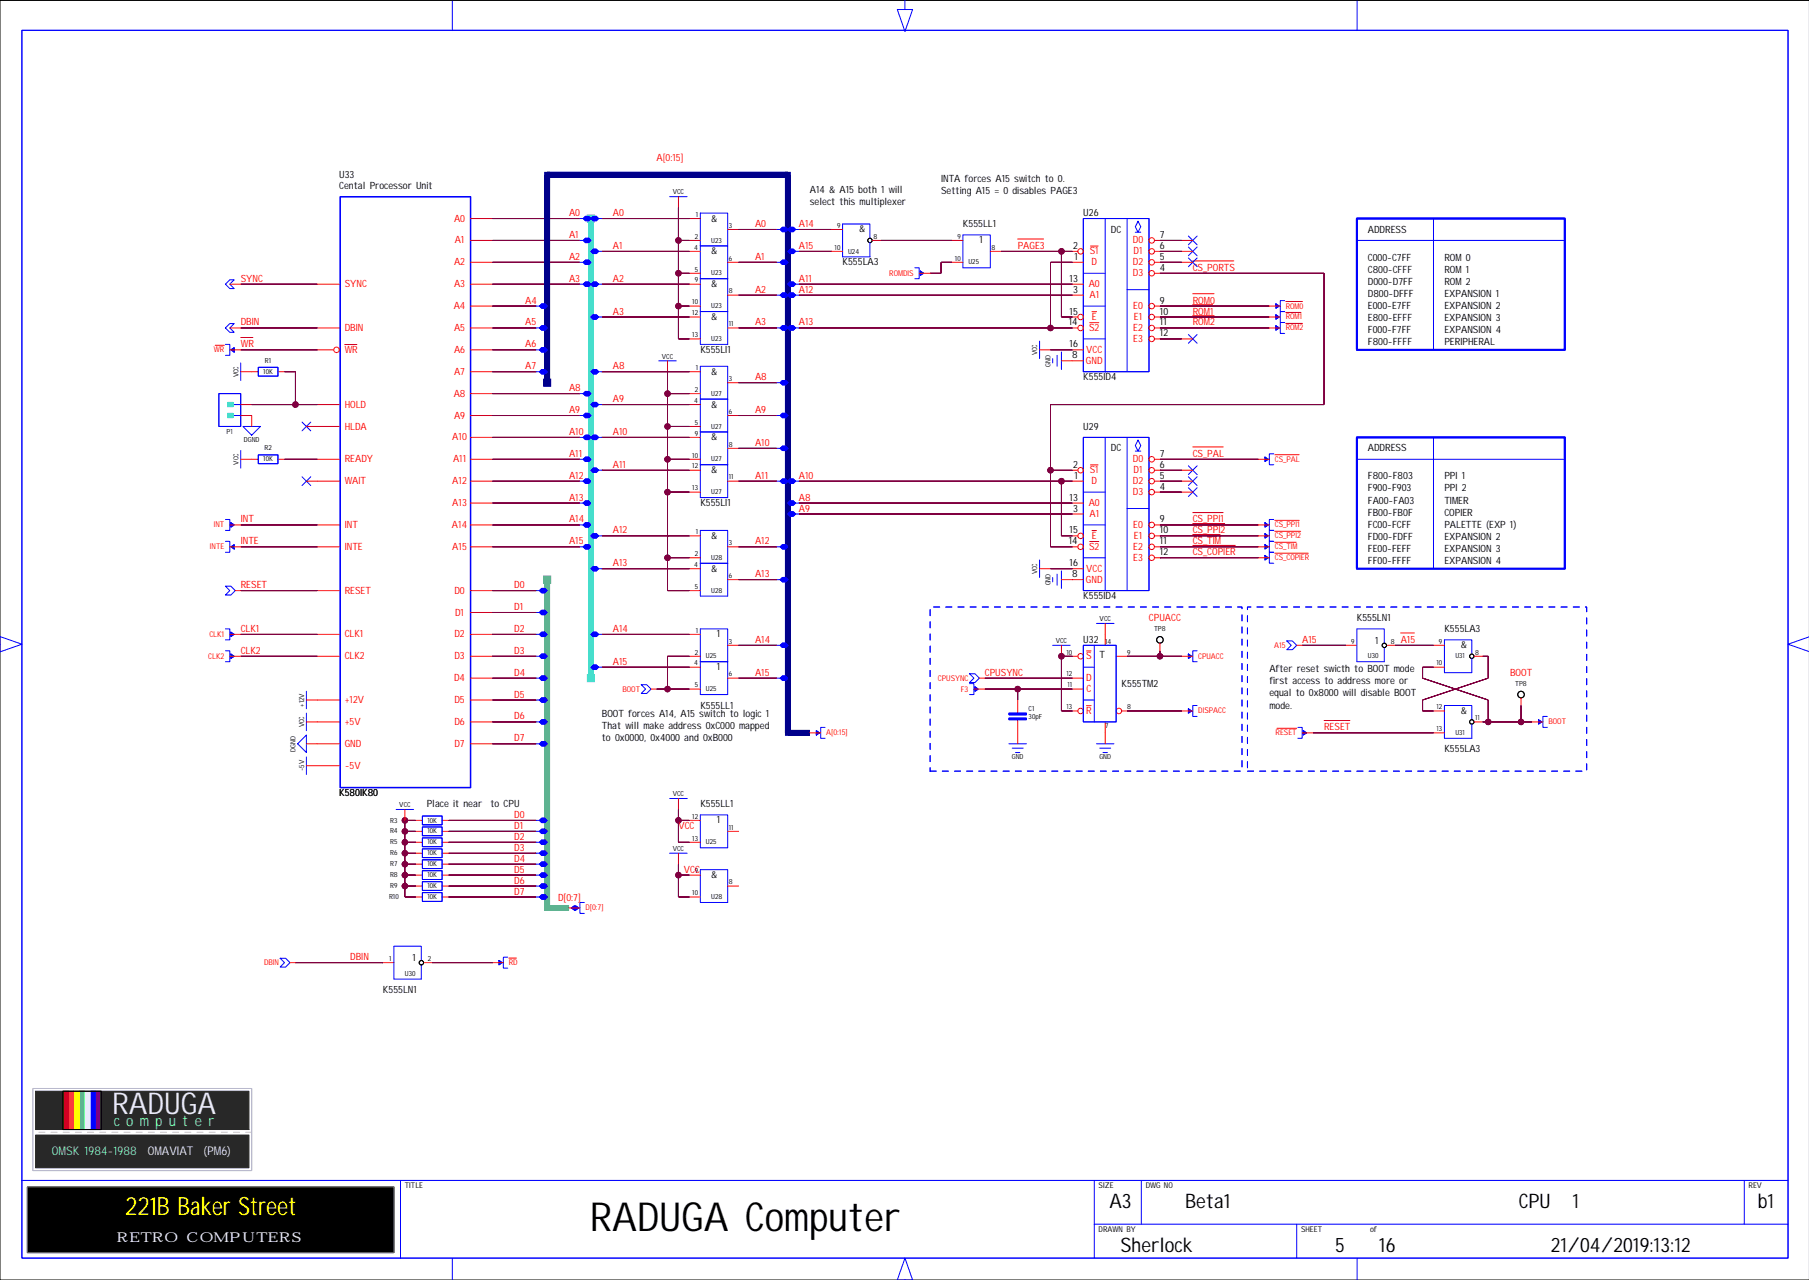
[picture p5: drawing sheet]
<svg xmlns="http://www.w3.org/2000/svg" width="420mm" height="297mm" viewBox="0 0 420 297" stroke-linecap="round" stroke-linejoin="round" font-family="sans-serif">
<defs><g id="words">
<text font-size="9.3" x="136.9" y="285.6">RADUGA Computer</text>
<text font-size="7" fill="#e6e6fa" x="26" y="258.5">RADUGA</text>
<text font-size="5.9" fill="#ffd700" x="29" y="282">221B Baker Street</text>
<g font-size="4.6">
<text x="257.5" y="280.4">A3</text>
<text x="275" y="280.4">Beta1</text>
<text x="352.4" y="280.4">CPU</text>
<text x="364.9" y="280.4">1</text>
<text x="407.9" y="280.4">b1</text>
<text x="260" y="290.6">Sherlock</text>
<text x="309.8" y="290.6">5</text>
<text x="320" y="290.6">16</text>
<text x="359.9" y="290.5">21/04/2019:13:12</text>
</g>
<text font-size="3.5" fill="#98fb98" x="26.4" y="261.3">c o m p u t e r</text>
<text font-size="3.2" fill="#e6e6fa" x="27.1" y="288.2">RETRO COMPUTERS</text>
<text font-size="2.8" fill="#98fb98" x="12" y="268">OMSK 1984-1988</text>
<g font-size="2.8" fill="#e6e6fa">
<text x="34.3" y="268">OMAVIAT</text>
<text x="47.2" y="268">(PM6)</text>
</g>
<g font-size="2.3">
<text x="78.7" y="41.3">U33</text>
<text x="78.7" y="43.8">Cental Processor Unit</text>
<text x="187.9" y="44.8">A14 &amp; A15 both 1 will</text>
<text x="187.9" y="47.6">select this multiplexer</text>
<text x="218.4" y="42.3">INTA forces A15 switch to 0.</text>
<text x="218.4" y="45.1">Setting A15 = 0 disables PAGE3</text>
<text x="165.1" y="51.4">&amp;</text>
<text x="199.3" y="54">&amp;</text>
<text x="223.5" y="52.7">K555LL1</text>
<text x="251.4" y="50.1">U26</text>
<text x="257.8" y="54">DC</text>
<text x="317.4" y="54">ADDRESS</text>
<text x="165.1" y="59">&amp;</text>
<text x="227.3" y="56.5">1</text>
<text x="249" y="57.8">2</text>
<text x="269.2" y="57.8">6</text>
<text x="269.2" y="55.2">7</text>
<text x="195.5" y="61.6">K555LA3</text>
<text x="248.2" y="65.4">13</text>
<text x="249.3" y="60.3">1</text>
<text x="269.2" y="62.8">4</text>
<text x="269.2" y="60.3">5</text>
<text x="317.4" y="60.5">C000-C7FF</text>
<text x="317.4" y="63.3">C800-CFFF</text>
<text x="335.2" y="60.5">ROM 0</text>
<text x="335.2" y="63.3">ROM 1</text>
<text x="165.1" y="66.6">&amp;</text>
<text x="249" y="67.9">3</text>
<text x="269.2" y="70.5">9</text>
<text x="317.4" y="66.1">D000-D7FF</text>
<text x="317.4" y="68.9">D800-DFFF</text>
<text x="317.4" y="71.7">E000-E7FF</text>
<text x="335.2" y="66.1">ROM 2</text>
<text x="335.2" y="68.9">EXPANSION 1</text>
<text x="335.2" y="71.7">EXPANSION 2</text>
<text x="165.1" y="74.3">&amp;</text>
<text x="248" y="75.5">14</text>
<text x="248.2" y="73">15</text>
<text x="269.2" y="75.5">11</text>
<text x="269.2" y="73">10</text>
<text x="317.4" y="74.5">E800-EFFF</text>
<text x="317.4" y="77.3">F000-F7FF</text>
<text x="335.2" y="74.5">EXPANSION 3</text>
<text x="335.2" y="77.3">EXPANSION 4</text>
<text x="162.5" y="81.9">K555LI1</text>
<text x="248.2" y="80.6">16</text>
<text x="248.8" y="83.2">8</text>
<text x="269.2" y="78.1">12</text>
<text x="317.4" y="80.1">F800-FFFF</text>
<text x="335.2" y="80.1">PERIPHERAL</text>
<text x="165.1" y="87">&amp;</text>
<text x="251.4" y="88.2">K555ID4</text>
<text x="165.1" y="94.6">&amp;</text>
<text x="251.4" y="99.7">U29</text>
<text x="165.1" y="102.2">&amp;</text>
<text x="257.8" y="104.7">DC</text>
<text x="269.2" y="106">7</text>
<text x="317.4" y="104.7">ADDRESS</text>
<text x="165.1" y="109.8">&amp;</text>
<text x="249" y="108.5">2</text>
<text x="249.3" y="111.1">1</text>
<text x="269.2" y="108.5">6</text>
<text x="269.2" y="113.6">4</text>
<text x="269.2" y="111.1">5</text>
<text x="317.4" y="111.2">F800-F803</text>
<text x="335.2" y="111.2">PPI 1</text>
<text x="162.5" y="117.4">K555LI1</text>
<text x="248.2" y="116.2">13</text>
<text x="249" y="118.7">3</text>
<text x="317.4" y="114">F900-F903</text>
<text x="317.4" y="116.8">FA00-FA03</text>
<text x="317.4" y="119.6">FB00-FB0F</text>
<text x="335.2" y="114">PPI 2</text>
<text x="335.2" y="116.8">TIMER</text>
<text x="335.2" y="119.6">COPIER</text>
<text x="165.1" y="125.1">&amp;</text>
<text x="248.2" y="123.8">15</text>
<text x="269.2" y="123.8">10</text>
<text x="269.2" y="121.2">9</text>
<text x="317.4" y="122.4">FC00-FCFF</text>
<text x="317.4" y="125.2">FD00-FDFF</text>
<text x="335.2" y="122.4">PALETTE (EXP 1)</text>
<text x="335.2" y="125.2">EXPANSION 2</text>
<text x="248" y="126.3">14</text>
<text x="248.2" y="131.4">16</text>
<text x="269.2" y="128.9">12</text>
<text x="269.2" y="126.3">11</text>
<text x="317.4" y="128">FE00-FEFF</text>
<text x="317.4" y="130.8">FF00-FFFF</text>
<text x="335.2" y="128">EXPANSION 3</text>
<text x="335.2" y="130.8">EXPANSION 4</text>
<text x="165.1" y="132.7">&amp;</text>
<text x="248.8" y="133.9">8</text>
<text x="251.4" y="139">K555ID4</text>
<text x="166.3" y="147.9">1</text>
<text x="251.4" y="149.2">U32</text>
<text x="314.9" y="144.1">K555LN1</text>
<text x="319.2" y="149.3">1</text>
<text x="335.2" y="146.6">K555LA3</text>
<text x="166.3" y="155.5">1</text>
<text x="255.2" y="152.6">T</text>
<text x="339" y="150.4">&amp;</text>
<text x="260.3" y="159.3">K555TM2</text>
<text x="294.6" y="156">After reset swicth to BOOT mode</text>
<text x="294.6" y="158.8">first access to address more or</text>
<text x="294.6" y="161.6">equal to 0x8000 will disable BOOT</text>
<text x="139.7" y="166.4">BOOT forces A14, A15 switch to logic 1</text>
<text x="162.5" y="164.4">K555LL1</text>
<text x="294.6" y="164.4">mode.</text>
<text x="339" y="165.7">&amp;</text>
<text x="139.7" y="169.2">That will make address 0xC000 mapped</text>
<text x="139.7" y="172">to 0x0000, 0x4000 and 0xB000</text>
<text x="335.2" y="174.6">K555LA3</text>
<text x="78.7" y="184.7">K580IK80</text>
<text x="99" y="187.3">Place it near</text>
<text x="113.8" y="187.3">to CPU</text>
<text x="162.5" y="187.3">K555LL1</text>
<text x="166.3" y="191.1">1</text>
<text x="165.1" y="203.8">&amp;</text>
<text x="95.7" y="223">1</text>
<text x="88.9" y="230.4">K555LN1</text>
</g>
<g font-size="2.3" fill="#f00">
<text x="152.4" y="37.4">A[0:15]</text>
<text x="105.4" y="51.4">A0</text>
<text x="132" y="50.1">A0</text>
<text x="142.2" y="50.1">A0</text>
<text x="175.2" y="52.7">A0</text>
<text x="185.4" y="52.7">A14</text>
<text x="105.5" y="56.5">A1</text>
<text x="132" y="55.2">A1</text>
<text x="142.2" y="57.8">A1</text>
<text x="185.4" y="57.8">A15</text>
<text x="236.2" y="57.8">PAGE3</text>
<text x="252.9" y="59">S1</text>
<text x="262.9" y="56.5">D0</text>
<text x="263.1" y="59">D1</text>
<text x="55.9" y="65.4">SYNC</text>
<text x="105.4" y="61.6">A2</text>
<text x="132" y="60.3">A2</text>
<text x="132" y="65.4">A3</text>
<text x="142.2" y="65.4">A2</text>
<text x="175.2" y="60.3">A1</text>
<text x="185.4" y="65.4">A11</text>
<text x="253.3" y="61.6">D</text>
<text x="262.9" y="61.6">D2</text>
<text x="262.9" y="64.1">D3</text>
<text x="276.8" y="62.8">CS_PORTS</text>
<text x="80" y="66.7">SYNC</text>
<text x="105.3" y="71.7">A4</text>
<text x="105.4" y="66.7">A3</text>
<text x="121.9" y="70.5">A4</text>
<text x="175.2" y="67.9">A2</text>
<text x="185.4" y="67.9">A12</text>
<text x="252.7" y="66.7">A0</text>
<text x="252.8" y="69.2">A1</text>
<text x="263" y="71.7">E0</text>
<text x="276.8" y="70.5">ROM0</text>
<text x="55.9" y="75.5">DBIN</text>
<text x="80" y="76.8">DBIN</text>
<text x="105.4" y="76.8">A5</text>
<text x="121.9" y="75.5">A5</text>
<text x="142.2" y="73">A3</text>
<text x="175.2" y="75.5">A3</text>
<text x="185.4" y="75.5">A13</text>
<text x="252.7" y="76.8">S2</text>
<text x="253.4" y="74.3">E</text>
<text x="263" y="76.8">E2</text>
<text x="263.1" y="74.3">E1</text>
<text x="276.8" y="73">ROM1</text>
<text x="276.8" y="75.5">ROM2</text>
<text x="55.9" y="80.6">WR</text>
<text x="80" y="81.9">WR</text>
<text x="105.4" y="81.9">A6</text>
<text x="121.9" y="80.6">A6</text>
<text x="252.1" y="81.9">VCC</text>
<text x="263" y="79.4">E3</text>
<text x="105.4" y="87">A7</text>
<text x="121.9" y="85.7">A7</text>
<text x="142.2" y="85.7">A8</text>
<text x="175.2" y="88.2">A8</text>
<text x="252" y="84.4">GND</text>
<text x="80" y="94.6">HOLD</text>
<text x="105.3" y="92.1">A8</text>
<text x="132" y="90.8">A8</text>
<text x="132" y="95.9">A9</text>
<text x="142.2" y="93.3">A9</text>
<text x="175.2" y="95.9">A9</text>
<text x="80" y="99.7">HLDA</text>
<text x="105.4" y="97.1">A9</text>
<text x="132" y="100.9">A10</text>
<text x="142.2" y="100.9">A10</text>
<text x="80" y="107.3">READY</text>
<text x="105" y="102.2">A10</text>
<text x="105.1" y="107.3">A11</text>
<text x="132" y="106">A11</text>
<text x="175.2" y="103.5">A10</text>
<text x="262.9" y="107.3">D0</text>
<text x="276.8" y="106">CS_PAL</text>
<text x="80" y="112.4">WAIT</text>
<text x="105" y="112.4">A12</text>
<text x="132" y="111.1">A12</text>
<text x="142.2" y="108.5">A11</text>
<text x="175.2" y="111.1">A11</text>
<text x="185.4" y="111.1">A10</text>
<text x="252.9" y="109.8">S1</text>
<text x="253.3" y="112.4">D</text>
<text x="262.9" y="112.4">D2</text>
<text x="263.1" y="109.8">D1</text>
<text x="105" y="117.4">A13</text>
<text x="132" y="116.2">A13</text>
<text x="185.4" y="118.7">A9</text>
<text x="185.4" y="116.2">A8</text>
<text x="252.7" y="117.4">A0</text>
<text x="252.8" y="120">A1</text>
<text x="262.9" y="114.9">D3</text>
<text x="55.9" y="121.2">INT</text>
<text x="80" y="122.5">INT</text>
<text x="104.9" y="122.5">A14</text>
<text x="132" y="121.2">A14</text>
<text x="142.2" y="123.8">A12</text>
<text x="253.4" y="125.1">E</text>
<text x="263" y="122.5">E0</text>
<text x="263.1" y="125.1">E1</text>
<text x="276.8" y="121.2">CS_PPI1</text>
<text x="276.8" y="123.8">CS_PPI2</text>
<text x="55.9" y="126.3">INTE</text>
<text x="80" y="127.6">INTE</text>
<text x="105" y="127.6">A15</text>
<text x="132" y="126.3">A15</text>
<text x="142.2" y="131.4">A13</text>
<text x="175.2" y="126.3">A12</text>
<text x="252.7" y="127.6">S2</text>
<text x="263" y="127.6">E2</text>
<text x="263" y="130.1">E3</text>
<text x="276.8" y="126.3">CS_TIM</text>
<text x="276.8" y="128.9">CS_COPIER</text>
<text x="55.9" y="136.5">RESET</text>
<text x="80" y="137.8">RESET</text>
<text x="105.4" y="137.8">D0</text>
<text x="119.4" y="136.5">D0</text>
<text x="175.2" y="133.9">A13</text>
<text x="252" y="135.2">GND</text>
<text x="252.1" y="132.7">VCC</text>
<text x="105.6" y="142.8">D1</text>
<text x="119.4" y="141.6">D1</text>
<text x="55.9" y="146.6">CLK1</text>
<text x="80" y="147.9">CLK1</text>
<text x="105.4" y="147.9">D2</text>
<text x="119.4" y="146.6">D2</text>
<text x="142.2" y="146.6">A14</text>
<text x="175.2" y="149.2">A14</text>
<text x="266.6" y="144.1">CPUACC</text>
<text x="302.2" y="149.2">A15</text>
<text x="325" y="149.2">A15</text>
<text x="55.9" y="151.7">CLK2</text>
<text x="80" y="153">CLK2</text>
<text x="105.4" y="153">D3</text>
<text x="119.4" y="151.7">D3</text>
<text x="142.2" y="154.3">A15</text>
<text x="252" y="153">S</text>
<text x="105.4" y="158.1">D4</text>
<text x="119.4" y="156.8">D4</text>
<text x="119.4" y="161.9">D5</text>
<text x="175.2" y="156.8">A15</text>
<text x="228.5" y="156.8">CPUSYNC</text>
<text x="252" y="158.1">D</text>
<text x="252.1" y="160.6">C</text>
<text x="350.4" y="156.8">BOOT</text>
<text x="80" y="163.2">+12V</text>
<text x="105.4" y="163.2">D5</text>
<text x="119.4" y="167">D6</text>
<text x="252" y="165.7">R</text>
<text x="80" y="173.3">GND</text>
<text x="80" y="168.2">+5V</text>
<text x="105.4" y="168.2">D6</text>
<text x="105.4" y="173.3">D7</text>
<text x="119.4" y="172">D7</text>
<text x="307.3" y="169.5">RESET</text>
<text x="80" y="178.4">-5V</text>
<text x="119.4" y="189.8">D0</text>
<text x="119.4" y="192.3">D1</text>
<text x="119.4" y="194.9">D2</text>
<text x="119.4" y="197.4">D3</text>
<text x="157.4" y="192.3">VCC</text>
<text x="119.4" y="200">D4</text>
<text x="119.4" y="202.5">D5</text>
<text x="158.7" y="202.5">VCC</text>
<text x="119.4" y="205">D6</text>
<text x="119.4" y="207.6">D7</text>
<text x="129.5" y="209.1">D[0:7]</text>
<text x="81.3" y="222.8">DBIN</text>
</g>
<g font-size="1.9" fill="#f00">
<text x="206.4" y="64">ROMDIS</text>
<text x="298.4" y="71.6">ROM0</text>
<text x="298.4" y="76.7">ROM2</text>
<text x="298.4" y="74.1">ROM1</text>
<text x="49.6" y="81.8">WR</text>
<text x="295.8" y="107.1">CS_PAL</text>
<text x="49.6" y="122.4">INT</text>
<text x="295.8" y="122.4">CS_PPI1</text>
<text x="295.8" y="124.9">CS_PPI2</text>
<text x="48.7" y="127.5">INTE</text>
<text x="295.8" y="127.5">CS_TIM</text>
<text x="295.8" y="130">CS_COPIER</text>
<text x="48.6" y="147.8">CLK1</text>
<text x="48.3" y="152.9">CLK2</text>
<text x="278.1" y="152.9">CPUACC</text>
<text x="295.7" y="150.3">A15</text>
<text x="144.4" y="160.5">BOOT</text>
<text x="217.7" y="157.9">CPUSYNC</text>
<text x="222.9" y="160.5">F3</text>
<text x="278.1" y="165.6">DISPACC</text>
<text x="191.7" y="170.6">A[0:15]</text>
<text x="296" y="170.6">RESET</text>
<text x="359.3" y="168.1">BOOT</text>
<text x="135.9" y="211.3">D[0:7]</text>
<text x="61.3" y="224">DBIN</text>
<text x="118.1" y="224">RD</text>
</g>
<g font-size="1.9">
<text x="94" y="275.6">TITLE</text>
<text x="255" y="275.6">SIZE</text>
<text x="265.9" y="275.6">DWG NO</text>
<text x="405.8" y="275.6">REV</text>
<text x="255" y="285.8">DRAWN BY</text>
<text x="301.9" y="285.8">SHEET</text>
<text x="317.9" y="285.8">of</text>
</g>
<g font-size="1.6">
<text x="156.1" y="45.1">VCC</text>
<text x="161.5" y="50.3">1</text>
<text x="169.1" y="52.9">3</text>
<text x="194.2" y="52.9">9</text>
<text x="161.1" y="57.9">4</text>
<text x="161.2" y="55.4">2</text>
<text x="165.1" y="56.3">U23</text>
<text x="193.7" y="57.9">10</text>
<text x="196.8" y="58.8">U24</text>
<text x="202.7" y="55.4">8</text>
<text x="222.2" y="55.4">9</text>
<text x="230.1" y="57.9">8</text>
<text x="161.2" y="63">5</text>
<text x="161.2" y="65.6">9</text>
<text x="165.1" y="63.9">U23</text>
<text x="169.1" y="60.5">6</text>
<text x="221.6" y="60.5">10</text>
<text x="224.7" y="61.4">U25</text>
<text x="160.7" y="70.6">10</text>
<text x="165.1" y="71.5">U23</text>
<text x="169.1" y="68.1">8</text>
<text x="160.7" y="73.2">12</text>
<text x="169.1" y="75.7">11</text>
<text x="153.6" y="83.2">VCC</text>
<text x="160.7" y="78.2">13</text>
<text x="165.1" y="79.1">U23</text>
<text x="240.7" y="82.5" transform="rotate(-90 240.7 82.5)">VCC</text>
<text x="55.3" y="87.6" transform="rotate(-90 55.3 87.6)">VCC</text>
<text x="61.1" y="86.8">10K</text>
<text x="61.5" y="84.2">R1</text>
<text x="161.5" y="85.9">1</text>
<text x="169.1" y="88.4">3</text>
<text x="243.8" y="85.1" transform="rotate(-90 243.8 85.1)">GND</text>
<text x="161.1" y="93.5">4</text>
<text x="161.2" y="90.9">2</text>
<text x="165.1" y="91.8">U27</text>
<text x="52.6" y="100.7">P1</text>
<text x="161.2" y="98.6">5</text>
<text x="161.2" y="101.1">9</text>
<text x="165.1" y="99.5">U27</text>
<text x="169.1" y="96">6</text>
<text x="55.3" y="107.9" transform="rotate(-90 55.3 107.9)">VCC</text>
<text x="56.6" y="102.5">DGND</text>
<text x="61.1" y="107.1">10K</text>
<text x="61.4" y="104.5">R2</text>
<text x="160.7" y="106.2">10</text>
<text x="165.1" y="107.1">U27</text>
<text x="169.1" y="103.6">8</text>
<text x="160.7" y="108.7">12</text>
<text x="160.7" y="113.8">13</text>
<text x="169.1" y="111.3">11</text>
<text x="165.1" y="114.7">U27</text>
<text x="161.5" y="124">1</text>
<text x="161.1" y="131.6">4</text>
<text x="161.2" y="129">2</text>
<text x="165.1" y="129.9">U28</text>
<text x="169.1" y="126.5">3</text>
<text x="161.2" y="136.7">5</text>
<text x="165.1" y="137.6">U28</text>
<text x="169.1" y="134.1">6</text>
<text x="240.7" y="133.3" transform="rotate(-90 240.7 133.3)">VCC</text>
<text x="243.8" y="135.9" transform="rotate(-90 243.8 135.9)">GND</text>
<text x="161.5" y="146.8">1</text>
<text x="169.1" y="149.4">3</text>
<text x="245" y="149.2">VCC</text>
<text x="255.2" y="144.2">VCC</text>
<text x="256.5" y="149.4">14</text>
<text x="267.8" y="146.4">TP8</text>
<text x="313.6" y="149.4">9</text>
<text x="322.7" y="149.4">8</text>
<text x="333.9" y="149.4">9</text>
<text x="161.1" y="154.4">4</text>
<text x="161.2" y="151.9">2</text>
<text x="163.8" y="152.8">U25</text>
<text x="247.5" y="151.9">10</text>
<text x="261.6" y="151.9">9</text>
<text x="317.4" y="152.8">U30</text>
<text x="333.3" y="154.4">10</text>
<text x="337.7" y="152.8">U31</text>
<text x="342.3" y="151.9">8</text>
<text x="161.2" y="159.5">5</text>
<text x="163.8" y="160.4">U25</text>
<text x="169.1" y="157">6</text>
<text x="247.5" y="157">12</text>
<text x="247.7" y="159.5">11</text>
<text x="351.6" y="159.1">TP8</text>
<text x="70.6" y="164" transform="rotate(-90 70.6 164)">+12V</text>
<text x="238.7" y="165">C1</text>
<text x="238.7" y="166.8">30pF</text>
<text x="247.5" y="164.6">13</text>
<text x="261.6" y="164.6">8</text>
<text x="333.3" y="164.6">12</text>
<text x="342.3" y="167.1">11</text>
<text x="70.6" y="168.8" transform="rotate(-90 70.6 168.8)">VCC</text>
<text x="256.5" y="169">7</text>
<text x="333.3" y="169.7">13</text>
<text x="337.7" y="170.6">U31</text>
<text x="68.6" y="174.4" transform="rotate(-90 68.6 174.4)">DGND</text>
<text x="70.6" y="179" transform="rotate(-90 70.6 179)">-5V</text>
<text x="234.8" y="176.1">GND</text>
<text x="255.1" y="176.1">GND</text>
<text x="156.1" y="184.8">VCC</text>
<text x="90.6" y="190.9">R3</text>
<text x="92.7" y="187.3">VCC</text>
<text x="99.2" y="190.9">10K</text>
<text x="160.7" y="190">12</text>
<text x="90.5" y="193.4">R4</text>
<text x="90.6" y="196">R5</text>
<text x="99.2" y="193.4">10K</text>
<text x="99.2" y="196">10K</text>
<text x="156.1" y="197.5">VCC</text>
<text x="160.7" y="195.1">13</text>
<text x="163.8" y="196">U25</text>
<text x="169.1" y="192.5">11</text>
<text x="90.5" y="203.6">R8</text>
<text x="90.6" y="198.5">R6</text>
<text x="90.6" y="201">R7</text>
<text x="99.2" y="198.5">10K</text>
<text x="99.2" y="201">10K</text>
<text x="99.2" y="203.6">10K</text>
<text x="161.2" y="202.7">9</text>
<text x="90.3" y="208.7">R10</text>
<text x="90.6" y="206.1">R9</text>
<text x="99.2" y="206.1">10K</text>
<text x="99.2" y="208.7">10K</text>
<text x="160.7" y="207.8">10</text>
<text x="165.1" y="208.7">U28</text>
<text x="169.1" y="205.2">8</text>
<text x="90.3" y="223">1</text>
<text x="94" y="226.4">U30</text>
<text x="99.3" y="223">2</text>
</g>
</g></defs>
<g fill="none" stroke="#000" stroke-width=".23">
<path d="M419.9 .1h-419.9v296.9h419.9M325 149.8h.1M101.6 223.4h.1M14.6 253.2h8.9v8.9h-8.9z"/>
<circle cx="201.9" cy="55.8" r=".51"/>
<circle cx="269.2" cy="148.5" r=".76"/>
<circle cx="321.3" cy="149.8" r=".51"/>
<circle cx="341.6" cy="152.3" r=".51"/>
<circle cx="341.6" cy="167.5" r=".51"/>
<circle cx="353" cy="161.2" r=".76"/>
<circle cx="97.8" cy="223.4" r=".51"/>
</g>
<path d="M79 45.6h30.2v137.2h-30.2z" fill="none" stroke="#00f" stroke-width=".3"/>
<g fill="none" stroke="#f00" stroke-width=".23">
<path d="M109.2 50.7h5.1M109.2 55.8h5.1M134.6 50.7h.1M134.6 55.8h.1M139.7 50.7h.1M139.7 58.3h.1M157.4 45.6v2.6M160 50.7h2.5M160 55.8h2.5M160 58.3h2.5M168.9 53.3h2.5M180.3 53.3h.1"/>
<path d="M185.4 53.3h.1M185.4 58.3h.1M193 58.3h2.5M193 53.3h2.5M202.4 55.8h2M220.9 55.8h2.6M229.8 58.3h2.6M236.2 55.5h6M248.9 58.3h1.2M253.1 57.1h1.7M267.9 55.8h1.3M267.9 58.3h1.3"/>
<path d="M274.3 55.8h2.5M274.3 58.3h2.5M53.3 66h2.6M53.3 76.1h2.6M55.9 78.3h2.8M73.6 66h5.1M73.6 76.1h5.1M80 80h2.8M109.2 60.9h5.1M109.2 66h5.1M109.2 71h5.1M109.2 76.1h5.1"/>
<path d="M124.4 76.1h.1M124.4 71h.1M134.6 60.9h.1M134.6 66h.1M139.7 66h.1M139.7 73.6h.1M160 66h2.5M160 71h2.5M160 63.4h2.5M160 73.6h2.5M160 78.6h2.5M168.9 60.9h2.5"/>
<path d="M168.9 76.1h2.5M168.9 68.5h2.5M180.3 60.9h.1M180.3 68.5h.1M180.3 76.1h.1M185.4 66h.1M185.4 68.5h.1M185.4 76.1h.1M213.3 63.4h2.6M220.9 60.9h2.6M248.9 60.9h2.5M248.9 66h2.5"/>
<path d="M248.9 76.1h1.2M248.9 68.5h2.5M248.9 73.6h1.2M252.9 74.9h2.1M253.4 72.3h1.1M267.9 60.9h1.3M267.9 71h1.3M267.9 76.1h1.3M267.9 63.4h1.3M267.9 73.6h1.3M267.9 78.6h1.3M274.3 60.9h2.5"/>
<path d="M274.3 78.6h2.5M276.8 68.2h4.9M276.8 70.7h4.6M276.8 73.2h4.9M276.8 60.5h9.5M294.6 71h2.5M294.6 76.1h2.5M294.6 73.6h2.5M298.4 75.1h3.9M298.4 72.5h3.5M298.4 70h3.9M49.9 80.1h2.2"/>
<path d="M53.3 81.2h2.6M55.9 86.3h4M55.9 96.4h2.5v2.6M55.9 93.9h2.5M64.5 86.3h1.5M71.1 99h7.6M73.6 81.2h3.9M73.6 93.9h5.1M109.2 81.2h5.1M109.2 86.3h5.1M109.2 91.3h5.1M109.2 96.4h5.1"/>
<path d="M124.4 86.3h.1M124.4 81.2h.1M134.6 96.4h.1M134.6 91.3h.1M139.7 93.9h.1M139.7 86.3h.1M154.9 83.7v2.6M160 86.3h2.5M160 91.3h2.5M160 93.9h2.5M160 99h2.5M168.9 96.4h2.5"/>
<path d="M168.9 88.8h2.5M180.3 88.8h.1M180.3 96.4h.1M241.2 81.2h2.6M246.3 83.7h5.1M248.9 81.2h2.5M55.9 106.6h4M64.5 106.6h1.5M71.1 111.7h7.6M73.6 106.6h5.1M109.2 101.5h5.1M109.2 106.6h5.1"/>
<path d="M109.2 111.7h5.1M109.2 116.7h5.1M134.6 116.7h.1M134.6 111.7h.1M134.6 106.6h.1M134.6 101.5h.1M139.7 109.1h.1M139.7 101.5h.1M160 101.5h2.5M160 106.6h2.5M160 109.1h2.5M160 114.2h2.5"/>
<path d="M168.9 111.7h2.5M168.9 104h2.5M180.3 104h.1M180.3 111.7h.1M185.4 111.7h.1M185.4 116.7h.1M185.4 119.3h.1M248.9 111.7h2.5M248.9 116.7h2.5M248.9 109.1h1.2M248.9 119.3h2.5M253.1 107.9h1.7"/>
<path d="M267.9 106.6h1.3M267.9 111.7h1.3M267.9 109.1h1.3M267.9 114.2h1.3M274.3 111.7h2.5M274.3 109.1h2.5M274.3 114.2h2.5M276.8 119h7.1M276.8 103.7h7.1M292 106.6h2.6M295.8 105.5h5.7M53.3 121.8h2.6"/>
<path d="M53.3 126.9h2.6M54.6 137.1h1.3M73.6 121.8h5.1M73.6 126.9h5.1M73.6 137.1h5.1M109.2 121.8h5.1M109.2 126.9h5.1M109.2 137.1h5.1M124.4 137.1h.1M134.6 126.9h.1M134.6 121.8h.1M139.7 124.4h.1"/>
<path d="M139.7 132h.1M160 137.1h2.5M160 124.4h2.5M160 129.4h2.5M160 132h2.5M168.9 126.9h2.5M168.9 134.5h2.5M180.3 126.9h.1M180.3 134.5h.1M241.2 132h2.6M246.3 134.5h5.1M248.9 126.9h1.2"/>
<path d="M248.9 124.4h1.2M248.9 132h2.5M252.9 125.7h2.1M253.4 123.1h1.1M267.9 121.8h1.3M267.9 126.9h1.3M267.9 124.4h1.3M267.9 129.4h1.3M276.8 121.5h7.4M276.8 124h6.3M276.8 126.6h9.9M292 121.8h2.6"/>
<path d="M292 126.9h2.6M292 124.4h2.6M292 129.4h2.6M295.8 120.8h5.7M295.8 123.3h6M295.8 125.8h5M295.8 128.4h7.8M53.3 147.2h2.6M53.3 152.3h2.6M73.6 147.2h5.1M73.6 152.3h5.1M109.2 142.1h5.1"/>
<path d="M109.2 147.2h5.1M109.2 152.3h5.1M109.2 157.4h5.1M124.4 142.1h.1M124.4 147.2h.1M124.4 152.3h.1M124.4 157.4h.1M139.7 147.2h.1M139.7 154.8h.1M151.1 159.9h1.3M160 147.2h2.5M160 152.3h2.5"/>
<path d="M160 159.9h2.5M160 154.8h2.5M168.9 157.4h2.5M168.9 149.8h2.5M180.3 149.8h.1M180.3 157.4h.1M226 159.9h2.5M227.3 157.4h1.2M246.3 149.8v2.5M248.9 152.3h1.2M248.9 157.4h2.5M248.9 159.9h2.5"/>
<path d="M252.1 151.1h1.1M256.5 144.7v5.1M259 152.3h2.6M269.2 149.2v1.8M274.3 152.3h2.5M300.9 149.8h1.3M312.3 149.8h2.6M322 149.8h1.8M325 146.9h3.2M332.7 149.8h2.5M332.7 154.8h2.5M342.1 152.3h2"/>
<path d="M71.1 162.4h7.6M71.1 167.5h7.6M71.1 172.6h7.6M71.1 177.7h7.6M109.2 162.4h5.1M109.2 167.5h5.1M109.2 172.6h5.1M124.4 162.4h.1M124.4 167.5h.1M124.4 172.6h.1M187.9 170.1h2.6M236.2 162.4v3.1"/>
<path d="M236.2 167v5.6M248.9 165h1.2M252.1 163.8h1.1M256.5 167.5v5.1M260.3 165h1.3M274.3 165h2.5M296.3 169h4.6M302.2 170.1h2.5M307.3 167.2h6M332.7 165h2.5M332.7 170.1h2.5M342.1 167.5h2"/>
<path d="M353 161.9v1.8M355.5 167.5h2.6M94 187.8v2.6M96.5 190.4h1.5M96.5 192.9h1.5M96.5 195.5h1.5M96.5 198h1.5M102.6 190.4h1.5M102.6 192.9h1.5M102.6 195.5h1.5M102.6 198h1.5M124.4 190.4h.1"/>
<path d="M124.4 192.9h.1M124.4 195.5h.1M124.4 198h.1M157.4 185.3v2.5M157.4 198v2.5M160 190.4h2.5M160 195.5h2.5M168.9 192.9h2.5M96.5 200.5h1.5M96.5 203.1h1.5M96.5 205.6h1.5M96.5 208.2h1.5"/>
<path d="M102.6 200.5h1.5M102.6 203.1h1.5M102.6 205.6h1.5M102.6 208.2h1.5M124.4 200.5h.1M124.4 203.1h.1M124.4 205.6h.1M124.4 208.2h.1M132.1 210.7h2.5M160 203.1h2.5M160 208.2h2.5M168.9 205.6h2.5"/>
<path d="M67.3 223.4h1.3M88.9 223.4h2.5M98.5 223.4h1.8M114.3 223.4h2.5M118.1 222.3h1.7"/>
<circle cx="250.8" cy="58.3" r=".63"/>
<circle cx="267.3" cy="55.8" r=".63"/>
<circle cx="267.3" cy="58.3" r=".63"/>
<circle cx="250.8" cy="76.1" r=".63"/>
<circle cx="250.8" cy="73.6" r=".63"/>
<circle cx="267.3" cy="78.6" r=".63"/>
<circle cx="267.3" cy="71" r=".63"/>
<circle cx="267.3" cy="63.4" r=".63"/>
<circle cx="267.3" cy="76.1" r=".63"/>
<circle cx="267.3" cy="73.6" r=".63"/>
<circle cx="267.3" cy="60.9" r=".63"/>
<circle cx="78.1" cy="81.2" r=".63"/>
<circle cx="250.8" cy="109.1" r=".63"/>
<circle cx="267.3" cy="106.6" r=".63"/>
<circle cx="267.3" cy="114.2" r=".63"/>
<circle cx="267.3" cy="111.7" r=".63"/>
<circle cx="267.3" cy="109.1" r=".63"/>
<circle cx="250.8" cy="124.4" r=".63"/>
<circle cx="250.8" cy="126.9" r=".63"/>
<circle cx="267.3" cy="124.4" r=".63"/>
<circle cx="267.3" cy="126.9" r=".63"/>
<circle cx="267.3" cy="129.4" r=".63"/>
<circle cx="267.3" cy="121.8" r=".63"/>
<circle cx="250.8" cy="152.3" r=".63"/>
<circle cx="250.8" cy="165" r=".63"/>
<circle cx="259.7" cy="165" r=".63"/>
</g>
<g fill="#3cb371" stroke="#3cb371" stroke-width="1.3" stroke-linecap="butt">
<path d="M127 134.5v76.2z" fill-rule="evenodd"/>
<path d="M127 210.7h5.1z" fill-rule="evenodd"/>
</g>
<path d="M127 134.5v76.2h5.1" fill="none" stroke="#3cb371" stroke-width="1.3" stroke-linecap="butt"/>
<g fill="#3cb371" stroke="#3cb371" stroke-width=".23">
<path d="M126.1 133.7h1.7v1.6h-1.7z" fill-rule="evenodd"/>
<path d="M126.4 210.1h1.1v1.2h-1.1z" fill-rule="evenodd"/>
</g>
<g fill="#800040" stroke="#800040" stroke-width=".23">
<path d="M114.3 50.7h20.3z" fill-rule="evenodd"/>
<path d="M114.3 55.8h20.3z" fill-rule="evenodd"/>
<path d="M114.3 60.9h20.3z" fill-rule="evenodd"/>
<path d="M114.3 66h20.3z" fill-rule="evenodd"/>
<path d="M114.3 71h10.1z" fill-rule="evenodd"/>
<path d="M114.3 76.1h10.1z" fill-rule="evenodd"/>
<path d="M114.3 81.2h10.1z" fill-rule="evenodd"/>
<path d="M114.3 86.3h10.1z" fill-rule="evenodd"/>
<path d="M114.3 91.3h20.3z" fill-rule="evenodd"/>
<path d="M114.3 96.4h20.3z" fill-rule="evenodd"/>
<path d="M114.3 101.5h20.3z" fill-rule="evenodd"/>
<path d="M114.3 106.6h20.3z" fill-rule="evenodd"/>
<path d="M114.3 111.7h20.3z" fill-rule="evenodd"/>
<path d="M114.3 116.7h20.3z" fill-rule="evenodd"/>
<path d="M114.3 121.8h20.3z" fill-rule="evenodd"/>
<path d="M114.3 126.9h20.3z" fill-rule="evenodd"/>
<path d="M114.3 137.1h10.1z" fill-rule="evenodd"/>
<path d="M114.3 142.1h10.1z" fill-rule="evenodd"/>
<path d="M114.3 147.2h10.1z" fill-rule="evenodd"/>
<path d="M114.3 152.3h10.1z" fill-rule="evenodd"/>
<path d="M114.3 157.4h10.1z" fill-rule="evenodd"/>
<path d="M114.3 162.4h10.1z" fill-rule="evenodd"/>
<path d="M114.3 167.5h10.1z" fill-rule="evenodd"/>
<path d="M114.3 172.6h10.1z" fill-rule="evenodd"/>
<path d="M269.2 71h25.4z" fill-rule="evenodd"/>
<path d="M269.2 73.6h25.4z" fill-rule="evenodd"/>
<path d="M269.2 76.1h25.4z" fill-rule="evenodd"/>
<path d="M243.8 81.2h5.1z" fill-rule="evenodd"/>
<path d="M185.4 66h63.5z" fill-rule="evenodd"/>
<path d="M185.4 68.5h63.5z" fill-rule="evenodd"/>
<path d="M243.8 76.1h5.1z" fill-rule="evenodd"/>
<path d="M243.8 60.9h5.1z" fill-rule="evenodd"/>
<path d="M243.8 60.9v15.2z" fill-rule="evenodd"/>
<path d="M185.4 76.1h58.4z" fill-rule="evenodd"/>
<path d="M55.9 126.9h17.7z" fill-rule="evenodd"/>
<path d="M55.9 121.8h17.7z" fill-rule="evenodd"/>
<path d="M55.9 66h17.7z" fill-rule="evenodd"/>
<path d="M269.2 121.8h22.8z" fill-rule="evenodd"/>
<path d="M269.2 124.4h22.8z" fill-rule="evenodd"/>
<path d="M269.2 126.9h22.8z" fill-rule="evenodd"/>
<path d="M243.8 132h5.1z" fill-rule="evenodd"/>
<path d="M185.4 119.3h63.5z" fill-rule="evenodd"/>
<path d="M185.4 116.7h63.5z" fill-rule="evenodd"/>
<path d="M246.3 111.7h2.6z" fill-rule="evenodd"/>
<path d="M246.3 124.4h2.6z" fill-rule="evenodd"/>
<path d="M246.3 111.7v12.7z" fill-rule="evenodd"/>
<path d="M185.4 111.7h60.9z" fill-rule="evenodd"/>
<path d="M243.8 126.9h5.1z" fill-rule="evenodd"/>
<path d="M243.8 109.1v17.8z" fill-rule="evenodd"/>
<path d="M243.8 109.1h5.1z" fill-rule="evenodd"/>
<path d="M243.8 93.9v15.2z" fill-rule="evenodd"/>
<path d="M307.3 63.4v30.5z" fill-rule="evenodd"/>
<path d="M269.2 63.4h38.1z" fill-rule="evenodd"/>
<path d="M243.8 93.9h63.5z" fill-rule="evenodd"/>
<path d="M269.2 60.9h5.1z" fill-rule="evenodd"/>
<path d="M269.2 58.3h5.1z" fill-rule="evenodd"/>
<path d="M269.2 114.2h5.1z" fill-rule="evenodd"/>
<path d="M269.2 111.7h5.1z" fill-rule="evenodd"/>
<path d="M269.2 109.1h5.1z" fill-rule="evenodd"/>
<path d="M269.2 55.8h5.1z" fill-rule="evenodd"/>
<path d="M94 203.1h2.5z" fill-rule="evenodd"/>
<path d="M94 203.1v2.5z" fill-rule="evenodd"/>
<path d="M94 198h2.5z" fill-rule="evenodd"/>
<path d="M94 195.5h2.5z" fill-rule="evenodd"/>
<path d="M94 195.5v2.5z" fill-rule="evenodd"/>
<path d="M94 192.9h2.5z" fill-rule="evenodd"/>
<path d="M94 192.9v2.6z" fill-rule="evenodd"/>
<path d="M94 190.4h2.5z" fill-rule="evenodd"/>
<path d="M94 200.5v2.6z" fill-rule="evenodd"/>
<path d="M94 208.2h2.5z" fill-rule="evenodd"/>
<path d="M94 198v2.5z" fill-rule="evenodd"/>
<path d="M94 190.4v2.5z" fill-rule="evenodd"/>
<path d="M94 200.5h2.5z" fill-rule="evenodd"/>
<path d="M94 205.6h2.5z" fill-rule="evenodd"/>
<path d="M94 205.6v2.6z" fill-rule="evenodd"/>
<path d="M104.1 190.4h20.3z" fill-rule="evenodd"/>
<path d="M104.1 192.9h20.3z" fill-rule="evenodd"/>
<path d="M104.1 195.5h20.3z" fill-rule="evenodd"/>
<path d="M104.1 198h20.3z" fill-rule="evenodd"/>
<path d="M104.1 200.5h20.3z" fill-rule="evenodd"/>
<path d="M104.1 203.1h20.3z" fill-rule="evenodd"/>
<path d="M104.1 205.6h20.3z" fill-rule="evenodd"/>
<path d="M104.1 208.2h20.3z" fill-rule="evenodd"/>
<path d="M139.7 124.4h20.3z" fill-rule="evenodd"/>
<path d="M139.7 132h20.3z" fill-rule="evenodd"/>
<path d="M269.2 78.6h5.1z" fill-rule="evenodd"/>
<path d="M269.2 106.6h22.8z" fill-rule="evenodd"/>
<path d="M55.9 76.1h17.7z" fill-rule="evenodd"/>
<path d="M55.9 81.2h17.7z" fill-rule="evenodd"/>
<path d="M55.9 137.1h17.7z" fill-rule="evenodd"/>
<path d="M55.9 147.2h17.7z" fill-rule="evenodd"/>
<path d="M55.9 152.3h17.7z" fill-rule="evenodd"/>
<path d="M66 106.6h7.6z" fill-rule="evenodd"/>
<path d="M269.2 129.4h22.8z" fill-rule="evenodd"/>
<path d="M66 86.3h2.6z" fill-rule="evenodd"/>
<path d="M68.6 86.3v7.6z" fill-rule="evenodd"/>
<path d="M68.6 93.9h5z" fill-rule="evenodd"/>
<path d="M58.4 93.9h10.2z" fill-rule="evenodd"/>
<path d="M68.6 223.4h20.3z" fill-rule="evenodd"/>
<path d="M100.3 223.4h14z" fill-rule="evenodd"/>
<path d="M228.5 157.4h20.4z" fill-rule="evenodd"/>
<path d="M246.3 165h2.6z" fill-rule="evenodd"/>
<path d="M246.3 152.3v12.7z" fill-rule="evenodd"/>
<path d="M246.3 152.3h2.6z" fill-rule="evenodd"/>
<path d="M236.2 159.9v2.5z" fill-rule="evenodd"/>
<path d="M228.5 159.9h7.7z" fill-rule="evenodd"/>
<path d="M236.2 159.9h12.7z" fill-rule="evenodd"/>
<path d="M261.6 165h12.7z" fill-rule="evenodd"/>
<path d="M157.4 63.4h2.6z" fill-rule="evenodd"/>
<path d="M157.4 71h2.6z" fill-rule="evenodd"/>
<path d="M157.4 55.8v7.6z" fill-rule="evenodd"/>
<path d="M157.4 63.4v7.6z" fill-rule="evenodd"/>
<path d="M157.4 78.6h2.6z" fill-rule="evenodd"/>
<path d="M157.4 48.2v7.6z" fill-rule="evenodd"/>
<path d="M157.4 55.8h2.6z" fill-rule="evenodd"/>
<path d="M157.4 71v7.6z" fill-rule="evenodd"/>
<path d="M139.7 50.7h20.3z" fill-rule="evenodd"/>
<path d="M139.7 58.3h20.3z" fill-rule="evenodd"/>
<path d="M139.7 66h20.3z" fill-rule="evenodd"/>
<path d="M139.7 73.6h20.3z" fill-rule="evenodd"/>
<path d="M139.7 109.1h20.3z" fill-rule="evenodd"/>
<path d="M139.7 101.5h20.3z" fill-rule="evenodd"/>
<path d="M139.7 93.9h20.3z" fill-rule="evenodd"/>
<path d="M139.7 86.3h20.3z" fill-rule="evenodd"/>
<path d="M154.9 137.1h5.1z" fill-rule="evenodd"/>
<path d="M154.9 129.4v7.7z" fill-rule="evenodd"/>
<path d="M154.9 129.4h5.1z" fill-rule="evenodd"/>
<path d="M154.9 114.2v15.2z" fill-rule="evenodd"/>
<path d="M154.9 99h5.1z" fill-rule="evenodd"/>
<path d="M154.9 91.3h5.1z" fill-rule="evenodd"/>
<path d="M154.9 86.3v5z" fill-rule="evenodd"/>
<path d="M154.9 91.3v7.7z" fill-rule="evenodd"/>
<path d="M154.9 99v7.6z" fill-rule="evenodd"/>
<path d="M154.9 106.6h5.1z" fill-rule="evenodd"/>
<path d="M154.9 106.6v7.6z" fill-rule="evenodd"/>
<path d="M154.9 114.2h5.1z" fill-rule="evenodd"/>
<path d="M171.4 53.3h8.9z" fill-rule="evenodd"/>
<path d="M171.4 60.9h8.9z" fill-rule="evenodd"/>
<path d="M171.4 68.5h8.9z" fill-rule="evenodd"/>
<path d="M171.4 76.1h8.9z" fill-rule="evenodd"/>
<path d="M171.4 88.8h8.9z" fill-rule="evenodd"/>
<path d="M171.4 96.4h8.9z" fill-rule="evenodd"/>
<path d="M171.4 104h8.9z" fill-rule="evenodd"/>
<path d="M171.4 111.7h8.9z" fill-rule="evenodd"/>
<path d="M171.4 126.9h8.9z" fill-rule="evenodd"/>
<path d="M171.4 134.5h8.9z" fill-rule="evenodd"/>
<path d="M323.8 149.8h8.9z" fill-rule="evenodd"/>
<path d="M304.7 170.1h28z" fill-rule="evenodd"/>
<path d="M330.1 162.4v2.6z" fill-rule="evenodd"/>
<path d="M330.1 165h2.6z" fill-rule="evenodd"/>
<path d="M344.1 152.3h1.3z" fill-rule="evenodd"/>
<path d="M330.1 162.4l15.3-5z" fill-rule="evenodd"/>
<path d="M345.4 152.3v5.1z" fill-rule="evenodd"/>
<path d="M302.2 149.8h10.1z" fill-rule="evenodd"/>
<path d="M139.7 147.2h20.3z" fill-rule="evenodd"/>
<path d="M139.7 154.8h20.3z" fill-rule="evenodd"/>
<path d="M152.4 159.9h2.5z" fill-rule="evenodd"/>
<path d="M154.9 159.9h5.1z" fill-rule="evenodd"/>
<path d="M154.9 152.3h5.1z" fill-rule="evenodd"/>
<path d="M154.9 152.3v7.6z" fill-rule="evenodd"/>
<path d="M171.4 157.4h8.9z" fill-rule="evenodd"/>
<path d="M171.4 149.8h8.9z" fill-rule="evenodd"/>
<path d="M232.4 58.3h13.9z" fill-rule="evenodd"/>
<path d="M246.3 73.6h2.6z" fill-rule="evenodd"/>
<path d="M246.3 58.3h2.6z" fill-rule="evenodd"/>
<path d="M246.3 58.3v15.3z" fill-rule="evenodd"/>
<path d="M204.4 55.8h16.5z" fill-rule="evenodd"/>
<path d="M185.4 53.3h7.6z" fill-rule="evenodd"/>
<path d="M185.4 58.3h7.6z" fill-rule="evenodd"/>
<path d="M215.9 63.4h2.5z" fill-rule="evenodd"/>
<path d="M218.4 60.9v2.5z" fill-rule="evenodd"/>
<path d="M218.4 60.9h2.5z" fill-rule="evenodd"/>
<path d="M157.4 187.8v2.6z" fill-rule="evenodd"/>
<path d="M157.4 190.4v5.1z" fill-rule="evenodd"/>
<path d="M157.4 195.5h2.6z" fill-rule="evenodd"/>
<path d="M157.4 190.4h2.6z" fill-rule="evenodd"/>
<path d="M157.4 200.5v2.6z" fill-rule="evenodd"/>
<path d="M157.4 203.1h2.6z" fill-rule="evenodd"/>
<path d="M157.4 208.2h2.6z" fill-rule="evenodd"/>
<path d="M157.4 203.1v5.1z" fill-rule="evenodd"/>
<path d="M353 163.7v3.8z" fill-rule="evenodd"/>
<path d="M345.4 167.5h7.6z" fill-rule="evenodd"/>
<path d="M344.1 167.5h1.3z" fill-rule="evenodd"/>
<path d="M330.1 154.8v2.6z" fill-rule="evenodd"/>
<path d="M330.1 154.8h2.6z" fill-rule="evenodd"/>
<path d="M330.1 157.4l15.3 5z" fill-rule="evenodd"/>
<path d="M345.4 162.4v5.1z" fill-rule="evenodd"/>
<path d="M353 167.5h2.5z" fill-rule="evenodd"/>
<path d="M269.2 151v1.3z" fill-rule="evenodd"/>
<path d="M261.6 152.3h7.6z" fill-rule="evenodd"/>
<path d="M269.2 152.3h5.1z" fill-rule="evenodd"/>
<circle cx="243.8" cy="76.1" r=".63"/>
<circle cx="246.3" cy="111.7" r=".63"/>
<circle cx="243.8" cy="109.1" r=".63"/>
<circle cx="94" cy="195.5" r=".63"/>
<circle cx="94" cy="203.1" r=".63"/>
<circle cx="94" cy="198" r=".63"/>
<circle cx="94" cy="192.9" r=".63"/>
<circle cx="94" cy="190.4" r=".63"/>
<circle cx="94" cy="200.5" r=".63"/>
<circle cx="94" cy="205.6" r=".63"/>
<circle cx="68.6" cy="93.9" r=".63"/>
<circle cx="246.3" cy="152.3" r=".63"/>
<circle cx="236.2" cy="159.9" r=".63"/>
<circle cx="157.4" cy="63.4" r=".63"/>
<circle cx="157.4" cy="55.8" r=".63"/>
<circle cx="157.4" cy="71" r=".63"/>
<circle cx="154.9" cy="129.4" r=".63"/>
<circle cx="154.9" cy="91.3" r=".63"/>
<circle cx="154.9" cy="99" r=".63"/>
<circle cx="154.9" cy="106.6" r=".63"/>
<circle cx="154.9" cy="114.2" r=".63"/>
<circle cx="154.9" cy="159.9" r=".63"/>
<circle cx="246.3" cy="58.3" r=".63"/>
<circle cx="157.4" cy="190.4" r=".63"/>
<circle cx="157.4" cy="203.1" r=".63"/>
<circle cx="345.4" cy="167.5" r=".63"/>
<circle cx="353" cy="167.5" r=".63"/>
<circle cx="269.2" cy="152.3" r=".63"/>
</g>
<g fill="none" stroke="#800040" stroke-width=".23">
<path d="M114.3 50.7h20.3M114.3 55.8h20.3M139.7 50.7h20.3M139.7 58.3h20.3M157.4 55.8h2.6M157.4 48.2v30.4h2.6M171.4 53.3h8.9M185.4 58.3h7.6M185.4 53.3h7.6M204.4 55.8h16.5M232.4 58.3h16.5M246.3 58.3v15.3h2.6"/>
<path d="M269.2 55.8h5.1M269.2 58.3h5.1M55.9 66h17.7M55.9 76.1h17.7M114.3 60.9h20.3M114.3 66h20.3M114.3 71h10.1M114.3 76.1h10.1M139.7 66h20.3M139.7 73.6h20.3M157.4 71h2.6M157.4 63.4h2.6"/>
<path d="M171.4 60.9h8.9M171.4 76.1h8.9M171.4 68.5h8.9M185.4 66h63.5M185.4 76.1h63.5M185.4 68.5h63.5M220.9 60.9h-2.5v2.5h-2.5M248.9 60.9h-5.1v15.2M269.2 60.9h5.1M269.2 71h25.4M269.2 76.1h25.4M269.2 63.4h38.1v30.5h-63.5v33h5.1"/>
<path d="M269.2 73.6h25.4M269.2 78.6h5.1M55.9 81.2h17.7M58.4 96.4h.1M58.4 86.3h.1M58.4 93.9h15.2M66 86.3h2.6v7.6M73.6 99h.1M114.3 81.2h10.1M114.3 86.3h10.1M114.3 91.3h20.3M114.3 96.4h20.3"/>
<path d="M139.7 86.3h20.3M139.7 93.9h20.3M154.9 91.3h5.1M154.9 86.3v50.8h5.1M154.9 99h5.1M171.4 96.4h8.9M171.4 88.8h8.9M243.8 81.2h5.1M248.9 83.7h.1M58.4 106.6h.1M66 106.6h7.6M73.6 111.7h.1"/>
<path d="M114.3 101.5h20.3M114.3 106.6h20.3M114.3 111.7h20.3M114.3 116.7h20.3M139.7 101.5h20.3M139.7 109.1h20.3M154.9 106.6h5.1M154.9 114.2h5.1M171.4 111.7h8.9M171.4 104h8.9M185.4 111.7h63.5M185.4 116.7h63.5"/>
<path d="M185.4 119.3h63.5M243.8 109.1h5.1M246.3 111.7v12.7h2.6M269.2 106.6h22.8M269.2 111.7h5.1M269.2 109.1h5.1M269.2 114.2h5.1M55.9 121.8h17.7M55.9 126.9h17.7M55.9 137.1h17.7M114.3 121.8h20.3M114.3 126.9h20.3"/>
<path d="M114.3 137.1h10.1M139.7 124.4h20.3M139.7 132h20.3M154.9 129.4h5.1M171.4 126.9h8.9M171.4 134.5h8.9M243.8 132h5.1M248.9 134.5h.1M269.2 121.8h22.8M269.2 126.9h22.8M269.2 124.4h22.8M269.2 129.4h22.8"/>
<path d="M55.9 147.2h17.7M55.9 152.3h17.7M114.3 142.1h10.1M114.3 147.2h10.1M114.3 152.3h10.1M114.3 157.4h10.1M139.7 147.2h20.3M139.7 154.8h20.3M152.4 159.9h7.6M160 152.3h-5.1v7.6M171.4 157.4h8.9M171.4 149.8h8.9"/>
<path d="M228.5 157.4h20.4M228.5 159.9h20.4M236.2 159.9v2.5M246.3 152.3h.1M248.9 152.3h-2.6v12.7h2.6M256.5 147.2h.1M261.6 152.3h12.7M269.2 151v1.3M302.2 149.8h10.1M323.8 149.8h8.9M332.7 154.8h-2.6v2.6l15.3 5v5.1M344.1 152.3h1.3v5.1l-15.3 5v2.6h2.6"/>
<path d="M73.6 172.6h.1M73.6 167.5h.1M73.6 162.4h.1M73.6 177.7h.1M114.3 162.4h10.1M114.3 167.5h10.1M114.3 172.6h10.1M236.2 170.1h.1M256.5 170.1h.1M261.6 165h12.7M304.7 170.1h28M344.1 167.5h11.4"/>
<path d="M353 163.7v3.8M94 190.4h.1M94 198h2.5M94 195.5h2.5M94 192.9h2.5M96.5 190.4h-2.5v17.8h2.5M104.1 198h20.3M104.1 195.5h20.3M104.1 192.9h20.3M104.1 190.4h20.3M157.4 187.8v7.7h2.6M157.4 190.4h2.6"/>
<path d="M94 203.1h2.5M94 200.5h2.5M94 205.6h2.5M104.1 203.1h20.3M104.1 208.2h20.3M104.1 200.5h20.3M104.1 205.6h20.3M157.4 203.1h2.6M157.4 200.5v7.7h2.6M68.6 223.4h20.3M100.3 223.4h14"/>
<circle cx="157.4" cy="55.8" r=".63"/>
<circle cx="246.3" cy="58.3" r=".63"/>
<circle cx="157.4" cy="71" r=".63"/>
<circle cx="157.4" cy="63.4" r=".63"/>
<circle cx="243.8" cy="76.1" r=".63"/>
<circle cx="68.6" cy="93.9" r=".63"/>
<circle cx="154.9" cy="99" r=".63"/>
<circle cx="154.9" cy="91.3" r=".63"/>
<circle cx="154.9" cy="106.6" r=".63"/>
<circle cx="154.9" cy="114.2" r=".63"/>
<circle cx="243.8" cy="109.1" r=".63"/>
<circle cx="246.3" cy="111.7" r=".63"/>
<circle cx="154.9" cy="129.4" r=".63"/>
<circle cx="154.9" cy="159.9" r=".63"/>
<circle cx="236.2" cy="159.9" r=".63"/>
<circle cx="246.3" cy="152.3" r=".63"/>
<circle cx="269.2" cy="152.3" r=".63"/>
<circle cx="345.4" cy="167.5" r=".63"/>
<circle cx="353" cy="167.5" r=".63"/>
<circle cx="94" cy="198" r=".63"/>
<circle cx="94" cy="195.5" r=".63"/>
<circle cx="94" cy="192.9" r=".63"/>
<circle cx="94" cy="190.4" r=".63"/>
<circle cx="157.4" cy="190.4" r=".63"/>
<circle cx="94" cy="205.6" r=".63"/>
<circle cx="94" cy="203.1" r=".63"/>
<circle cx="94" cy="200.5" r=".63"/>
<circle cx="157.4" cy="203.1" r=".63"/>
</g>
<g fill="#00f" stroke="#00f" stroke-width=".23">
<path d="M125.2 137.1l.5-.6h.8l.5 .6-.5 .5h-.8z" fill-rule="evenodd"/>
<path d="M125.2 142.1l.5-.5h.8l.5 .5-.5 .5h-.8z" fill-rule="evenodd"/>
<path d="M125.2 147.2l.5-.5h.8l.5 .5-.5 .5h-.8z" fill-rule="evenodd"/>
<path d="M125.2 152.3l.5-.5h.8l.5 .5-.5 .5h-.8z" fill-rule="evenodd"/>
<path d="M125.2 157.4l.5-.5h.8l.5 .5-.5 .5h-.8z" fill-rule="evenodd"/>
<path d="M125.2 162.4l.5-.5h.8l.5 .5-.5 .6h-.8z" fill-rule="evenodd"/>
<path d="M125.2 167.5l.5-.5h.8l.5 .5-.5 .5h-.8z" fill-rule="evenodd"/>
<path d="M125.2 172.6l.5-.5h.8l.5 .5-.5 .5h-.8z" fill-rule="evenodd"/>
<path d="M293.6 121.3l.7 .5-.7 .5z" fill-rule="evenodd"/>
<path d="M293.6 123.9l.7 .5-.7 .5z" fill-rule="evenodd"/>
<path d="M293.6 126.4l.7 .5-.7 .5z" fill-rule="evenodd"/>
<path d="M293.6 128.9l.7 .5-.7 .5z" fill-rule="evenodd"/>
<path d="M125.2 190.4l.5-.5h.8l.5 .5-.5 .5h-.8z" fill-rule="evenodd"/>
<path d="M125.2 192.9l.5-.5h.8l.5 .5-.5 .5h-.8z" fill-rule="evenodd"/>
<path d="M125.2 195.5l.5-.5h.8l.5 .5-.5 .5h-.8z" fill-rule="evenodd"/>
<path d="M125.2 198l.5-.5h.8l.5 .5-.5 .5h-.8z" fill-rule="evenodd"/>
<path d="M125.2 200.5l.5-.5h.8l.5 .5-.5 .5h-.8z" fill-rule="evenodd"/>
<path d="M125.2 203.1l.5-.5h.8l.5 .5-.5 .5h-.8z" fill-rule="evenodd"/>
<path d="M125.2 205.6l.5-.5h.8l.5 .5-.5 .5h-.8z" fill-rule="evenodd"/>
<path d="M125.2 208.2l.5-.5h.8l.5 .5-.5 .5h-.8z" fill-rule="evenodd"/>
<path d="M293.6 106.1l.7 .5-.7 .5z" fill-rule="evenodd"/>
<path d="M53.6 81.2l.7-.5v1z" fill-rule="evenodd"/>
<path d="M53.6 126.9l.7-.5v1z" fill-rule="evenodd"/>
<path d="M53.6 121.3l.7 .5-.7 .5z" fill-rule="evenodd"/>
<path d="M53.6 146.7l.7 .5-.7 .5z" fill-rule="evenodd"/>
<path d="M53.6 151.8l.7 .5-.7 .5z" fill-rule="evenodd"/>
<path d="M115.8 222.9l.8 .5-.8 .5z" fill-rule="evenodd"/>
<path d="M234.1 166.6h4.1v.4h-4.1z" fill-rule="evenodd"/>
<path d="M234.1 165.5h4.1v.4h-4.1z" fill-rule="evenodd"/>
<path d="M275.8 151.8l.7 .5-.7 .5z" fill-rule="evenodd"/>
<path d="M275.8 164.5l.7 .5-.7 .5z" fill-rule="evenodd"/>
<path d="M226.3 159.4l.7 .5-.7 .5z" fill-rule="evenodd"/>
<path d="M135.9 50.2h.7l.5 .5-.5 .5h-.7l-.5-.5z" fill-rule="evenodd"/>
<path d="M135.9 55.3h.7l.5 .5-.5 .5h-.7l-.5-.5z" fill-rule="evenodd"/>
<path d="M135.9 60.4h.7l.5 .5-.5 .5h-.7l-.5-.5z" fill-rule="evenodd"/>
<path d="M135.4 66l.5-.6h.7l.5 .6-.5 .5h-.7z" fill-rule="evenodd"/>
<path d="M135.9 126.4h.7l.5 .5-.5 .5h-.7l-.5-.5z" fill-rule="evenodd"/>
<path d="M135.9 121.3h.7l.5 .5-.5 .5h-.7l-.5-.5z" fill-rule="evenodd"/>
<path d="M135.4 116.7l.5-.5h.7l.5 .5-.5 .5h-.7z" fill-rule="evenodd"/>
<path d="M135.9 111.2h.7l.5 .5-.5 .5h-.7l-.5-.5z" fill-rule="evenodd"/>
<path d="M135.9 106.1h.7l.5 .5-.5 .5h-.7l-.5-.5z" fill-rule="evenodd"/>
<path d="M135.9 101h.7l.5 .5-.5 .5h-.7l-.5-.5z" fill-rule="evenodd"/>
<path d="M135.9 95.9h.7l.5 .5-.5 .5h-.7l-.5-.5z" fill-rule="evenodd"/>
<path d="M135.9 90.8h.7l.5 .5-.5 .6h-.7l-.5-.6z" fill-rule="evenodd"/>
<path d="M137.1 50.7l.5-.5h.8l.5 .5-.5 .5h-.8z" fill-rule="evenodd"/>
<path d="M137.1 58.3l.5-.5h.8l.5 .5-.5 .5h-.8z" fill-rule="evenodd"/>
<path d="M137.1 66l.5-.6h.8l.5 .6-.5 .5h-.8z" fill-rule="evenodd"/>
<path d="M137.1 73.6l.5-.5h.8l.5 .5-.5 .5h-.8z" fill-rule="evenodd"/>
<path d="M137.1 109.1l.5-.5h.8l.5 .5-.5 .5h-.8z" fill-rule="evenodd"/>
<path d="M137.1 101.5l.5-.5h.8l.5 .5-.5 .5h-.8z" fill-rule="evenodd"/>
<path d="M137.1 93.9l.5-.5h.8l.5 .5-.5 .5h-.8z" fill-rule="evenodd"/>
<path d="M137.1 86.3l.5-.5h.8l.5 .5-.5 .5h-.8z" fill-rule="evenodd"/>
<path d="M137.1 124.4l.5-.5h.8l.5 .5-.5 .5h-.8z" fill-rule="evenodd"/>
<path d="M137.1 132l.5-.5h.8l.5 .5-.5 .5h-.8z" fill-rule="evenodd"/>
<path d="M125.2 86.3l.5-.5h.8l.5 .5-.5 .5h-.8z" fill-rule="evenodd"/>
<path d="M125.2 81.2l.5-.5h.8l.5 .5-.5 .5h-.8z" fill-rule="evenodd"/>
<path d="M125.2 76.1l.5-.5h.8l.5 .5-.5 .5h-.8z" fill-rule="evenodd"/>
<path d="M125.2 71l.5-.5h.8l.5 .5-.5 .5h-.8z" fill-rule="evenodd"/>
<path d="M181.1 53.3l.5-.6h.7l.5 .6-.5 .5h-.7z" fill-rule="evenodd"/>
<path d="M181.1 60.9l.5-.5h.7l.5 .5-.5 .5h-.7z" fill-rule="evenodd"/>
<path d="M181.1 68.5l.5-.5h.7l.5 .5-.5 .5h-.7z" fill-rule="evenodd"/>
<path d="M181.1 76.1l.5-.5h.7l.5 .5-.5 .5h-.7z" fill-rule="evenodd"/>
<path d="M181.1 88.8l.5-.5h.7l.5 .5-.5 .5h-.7z" fill-rule="evenodd"/>
<path d="M181.1 96.4l.5-.5h.7l.5 .5-.5 .5h-.7z" fill-rule="evenodd"/>
<path d="M181.1 104l.5-.5h.7l.5 .5-.5 .6h-.7z" fill-rule="evenodd"/>
<path d="M181.1 111.7l.5-.5h.7l.5 .5-.5 .5h-.7z" fill-rule="evenodd"/>
<path d="M181.1 126.9l.5-.5h.7l.5 .5-.5 .5h-.7z" fill-rule="evenodd"/>
<path d="M181.1 134.5l.5-.5h.7l.5 .5-.5 .5h-.7z" fill-rule="evenodd"/>
<path d="M302.4 169.6l.8 .5-.8 .5z" fill-rule="evenodd"/>
<path d="M357 167l.8 .5-.8 .5z" fill-rule="evenodd"/>
<path d="M182.8 66l.5-.6h.8l.5 .6-.5 .5h-.8z" fill-rule="evenodd"/>
<path d="M182.8 68.5l.5-.5h.8l.5 .5-.5 .5h-.8z" fill-rule="evenodd"/>
<path d="M182.8 76.1l.5-.5h.8l.5 .5-.5 .5h-.8z" fill-rule="evenodd"/>
<path d="M182.8 111.7l.5-.5h.8l.5 .5-.5 .5h-.8z" fill-rule="evenodd"/>
<path d="M182.8 116.7l.5-.5h.8l.5 .5-.5 .5h-.8z" fill-rule="evenodd"/>
<path d="M182.8 119.3l.5-.5h.8l.5 .5-.5 .5h-.8z" fill-rule="evenodd"/>
<path d="M137.1 147.2l.5-.5h.8l.5 .5-.5 .5h-.8z" fill-rule="evenodd"/>
<path d="M137.1 154.8l.5-.5h.8l.5 .5-.5 .5h-.8z" fill-rule="evenodd"/>
<path d="M181.1 149.8l.5-.6h.7l.5 .6-.5 .5h-.7z" fill-rule="evenodd"/>
<path d="M181.1 157.4l.5-.5h.7l.5 .5-.5 .5h-.7z" fill-rule="evenodd"/>
<path d="M189.4 169.6l.8 .5-.8 .5z" fill-rule="evenodd"/>
<path d="M182.8 53.3l.5-.6h.8l.5 .6-.5 .5h-.8z" fill-rule="evenodd"/>
<path d="M182.8 58.3l.5-.5h.8l.5 .5-.5 .5h-.8z" fill-rule="evenodd"/>
<path d="M213.6 62.9l.7 .5-.7 .5z" fill-rule="evenodd"/>
<path d="M296.1 75.6l.8 .5-.8 .5z" fill-rule="evenodd"/>
<path d="M296.1 73.1l.8 .5-.8 .5z" fill-rule="evenodd"/>
<path d="M296.1 70.5l.8 .5-.8 .5z" fill-rule="evenodd"/>
<path d="M21 253.2h1.2v8.9h-1.2z" fill-rule="evenodd"/>
<path d="M133.6 210.2l.7 .5-.7 .5z" fill-rule="evenodd"/>
<path d="M132.6 210.7l.7-.5v1z" fill-rule="evenodd"/>
</g>
<g fill="none" stroke="#00f" stroke-width=".23">
<path d="M210 0v2.2h1.8l-1.8 5.1-1.8-5.1h1.8M5.1 7h409.8v285h-409.8zM105 .2v6.9M314.9 .2v6.9M134.6 55.8h.8M134.6 50.7h.8M135.9 50.2h.7l.5 .5-.5 .5h-.7l-.5-.5zM135.9 55.3h.7l.5 .5-.5 .5h-.7l-.5-.5zM137.1 50.7l.5-.5h.8l.5 .5-.5 .5h-.8zM137.1 58.3l.5-.5h.8l.5 .5-.5 .5h-.8zM138.9 50.7h.8M138.9 58.3h.8"/>
<path d="M155.4 45.6h4.1M162.5 49.4h6.4v7.7h-6.4h6.4v7.6h-6.4h6.4v7.6h-6.4h6.4v7.6h-6.4zM180.3 53.3h.8M181.1 53.3l.5-.6h.7l.5 .6-.5 .5h-.7zM182.8 53.3l.5-.6h.8l.5 .6-.5 .5h-.8zM182.8 58.3l.5-.5h.8l.5 .5-.5 .5h-.8zM184.6 58.3h.8M184.6 53.3h.8M201.9 55.3v-3.3h-6.4v7.6h6.4v-3.3M223.5 54.5h6.3v7.6h-6.3zM251.4 50.7h15.2v35.6h-15.2zM256.5 50.7v35.6"/>
<path d="M261.6 50.7v35.6M263.5 53.9h1.2M264.1 51.3l.6 1.3-.6 1.3-.6-1.3zM275.8 59.9l2 2M275.8 57.3l2 2M275.8 54.8l2 2M277.8 59.9l-2 2M277.8 57.3l-2 2M277.8 54.8l-2 2M314.9 55.8h48.2M332.7 50.7v30.5M52.3 66l1-1.1h1l-1 1.1 1 1h-1z"/>
<path d="M52.3 79.9h1v2.6h-1M53.3 75.1h1l-1 1 1 1h-1l-1-1zM124.4 71h.8M124.4 76.1h.8M125.2 76.1l.5-.5h.8l.5 .5-.5 .5h-.8zM125.2 71l.5-.5h.8l.5 .5-.5 .5h-.8zM134.6 60.9h.8M134.6 66h.8M135.4 66l.5-.6h.7l.5 .6-.5 .5h-.7zM135.9 60.4h.7l.5 .5-.5 .5h-.7l-.5-.5zM137.1 66l.5-.6h.8l.5 .6-.5 .5h-.8zM137.1 73.6l.5-.5h.8l.5 .5-.5 .5h-.8z"/>
<path d="M138.9 66h.8M138.9 73.6h.8M180.3 60.9h.8M180.3 76.1h.8M180.3 68.5h.8M181.1 60.9l.5-.5h.7l.5 .5-.5 .5h-.7zM181.1 68.5l.5-.5h.7l.5 .5-.5 .5h-.7zM181.1 76.1l.5-.5h.7l.5 .5-.5 .5h-.7zM182.8 66l.5-.6h.8l.5 .6-.5 .5h-.8zM182.8 68.5l.5-.5h.8l.5 .5-.5 .5h-.8zM182.8 76.1l.5-.5h.8l.5 .5-.5 .5h-.8zM184.6 66h.8"/>
<path d="M184.6 76.1h.8M184.6 68.5h.8M212.3 62.1h1v2.6h-1M213.6 62.9l.7 .5-.7 .5zM241.2 79.2v4M251.4 78.6h5.1M251.4 71h5.1M251.4 63.4h5.1M261.6 67.2h5M275.8 77.6l2 2.1M277.8 77.6l-2 2.1M296.1 75.6l.8 .5-.8 .5z"/>
<path d="M296.1 73.1l.8 .5-.8 .5zM296.1 70.5l.8 .5-.8 .5zM298.1 69.8h-1v2.5h1h-1v2.5h1h-1v2.6h1M50.8 91.3h5.1v7.7h-5.1zM53.6 81.2l.7-.5v1zM54.1 93.9h1.8M54.1 96.4h1.8M55.9 84.2v4.1M56.4 99h4l-2 2zM59.9 85.3h4.6v2h-4.6zM70.1 97.9l2 2.1M72.1 97.9l-2 2.1"/>
<path d="M124.4 86.3h.8M124.4 81.2h.8M125.2 86.3l.5-.5h.8l.5 .5-.5 .5h-.8zM125.2 81.2l.5-.5h.8l.5 .5-.5 .5h-.8zM134.6 96.4h.8M134.6 91.3h.8M135.9 95.9h.7l.5 .5-.5 .5h-.7l-.5-.5zM135.9 90.8h.7l.5 .5-.5 .6h-.7l-.5-.6zM137.1 93.9l.5-.5h.8l.5 .5-.5 .5h-.8zM137.1 86.3l.5-.5h.8l.5 .5-.5 .5h-.8zM138.9 93.9h.8M138.9 86.3h.8"/>
<path d="M152.9 83.7h4M162.5 85h6.4v7.6h-6.4h6.4v7.6h-6.4h6.4v7.7h-6.4h6.4v7.6h-6.4zM180.3 96.4h.8M180.3 88.8h.8M181.1 88.8l.5-.5h.7l.5 .5-.5 .5h-.7zM181.1 96.4l.5-.5h.7l.5 .5-.5 .5h-.7zM244.3 83.2v1M245.3 82.5v2.5M246.3 81.7v4.1M55.9 104.6v4M59.9 105.6h4.6v2h-4.6zM70.1 110.6l2 2.1"/>
<path d="M72.1 110.6l-2 2.1M134.6 106.6h.8M134.6 116.7h.8M134.6 111.7h.8M134.6 101.5h.8M135.4 116.7l.5-.5h.7l.5 .5-.5 .5h-.7zM135.9 111.2h.7l.5 .5-.5 .5h-.7l-.5-.5zM135.9 106.1h.7l.5 .5-.5 .5h-.7l-.5-.5zM135.9 101h.7l.5 .5-.5 .5h-.7l-.5-.5zM137.1 109.1l.5-.5h.8l.5 .5-.5 .5h-.8zM137.1 101.5l.5-.5h.8l.5 .5-.5 .5h-.8zM138.9 101.5h.8"/>
<path d="M138.9 109.1h.8M180.3 111.7h.8M180.3 104h.8M181.1 104l.5-.5h.7l.5 .5-.5 .6h-.7zM181.1 111.7l.5-.5h.7l.5 .5-.5 .5h-.7zM182.8 111.7l.5-.5h.8l.5 .5-.5 .5h-.8zM182.8 116.7l.5-.5h.8l.5 .5-.5 .5h-.8zM182.8 119.3l.5-.5h.8l.5 .5-.5 .5h-.8zM184.6 116.7h.8M184.6 111.7h.8M184.6 119.3h.8M251.4 101.5h15.2v35.6h-15.2z"/>
<path d="M251.4 114.2h5.1M256.5 101.5v35.6M261.6 101.5v35.6M261.6 118h5M263.5 104.7h1.2M264.1 102.1l.6 1.3-.6 1.3-.6-1.3zM275.8 113.2l2 2M275.8 110.6l2 2.1M275.8 108.1l2 2M277.8 113.2l-2 2M277.8 110.6l-2 2.1M277.8 108.1l-2 2"/>
<path d="M293.6 106.1l.7 .5-.7 .5zM295.6 105.3h-1v2.6h1M314.9 106.6h48.2M332.7 101.5v30.5M52.3 125.6h1v2.6h-1M52.3 120.5h1v2.6h-1M52.3 136h1.3l1 1.1-1 1h-1.3l1-1zM53.6 126.9l.7-.5v1zM53.6 121.3l.7 .5-.7 .5zM124.4 137.1h.8M125.2 137.1l.5-.6h.8l.5 .6-.5 .5h-.8zM134.6 121.8h.8"/>
<path d="M134.6 126.9h.8M135.9 126.4h.7l.5 .5-.5 .5h-.7l-.5-.5zM135.9 121.3h.7l.5 .5-.5 .5h-.7l-.5-.5zM137.1 124.4l.5-.5h.8l.5 .5-.5 .5h-.8zM137.1 132l.5-.5h.8l.5 .5-.5 .5h-.8zM138.9 124.4h.8M138.9 132h.8M162.5 123.1h6.4v7.6h-6.4h6.4v7.6h-6.4zM180.3 126.9h.8M180.3 134.5h.8M181.1 126.9l.5-.5h.7l.5 .5-.5 .5h-.7zM181.1 134.5l.5-.5h.7l.5 .5-.5 .5h-.7z"/>
<path d="M241.2 129.9v4.1M244.3 134v1M245.3 133.2v2.6M246.3 132.5v4M251.4 129.4h5.1M251.4 121.8h5.1M293.6 121.3l.7 .5-.7 .5zM293.6 123.9l.7 .5-.7 .5zM293.6 126.4l.7 .5-.7 .5zM293.6 128.9l.7 .5-.7 .5zM295.6 120.5h-1v2.6h1h-1v2.5h1h-1v2.6h1h-1v2.5h1M-.1 149.5l.1-1.8 5.1 1.8-5.1 1.8v-1.8"/>
<path d="M52.3 145.9h1v2.6h-1M52.3 151h1v2.6h-1M53.6 146.7l.7 .5-.7 .5zM53.6 151.8l.7 .5-.7 .5zM124.4 142.1h.8M124.4 147.2h.8M124.4 152.3h.8M124.4 157.4h.8M125.2 142.1l.5-.5h.8l.5 .5-.5 .5h-.8zM125.2 147.2l.5-.5h.8l.5 .5-.5 .5h-.8zM125.2 152.3l.5-.5h.8l.5 .5-.5 .5h-.8zM125.2 157.4l.5-.5h.8l.5 .5-.5 .5h-.8z"/>
<path d="M137.1 147.2l.5-.5h.8l.5 .5-.5 .5h-.8zM137.1 154.8l.5-.5h.8l.5 .5-.5 .5h-.8zM138.9 147.2h.8M138.9 154.8h.8M148.8 158.9h1.3l1 1-1 1h-1.3l1-1zM162.5 145.9h6.4v7.7h-6.4h6.4v7.6h-6.4zM180.3 157.4h.8M180.3 149.8h.8M181.1 149.8l.5-.6h.7l.5 .6-.5 .5h-.7zM181.1 157.4l.5-.5h.7l.5 .5-.5 .5h-.7zM225 158.6h1v2.6h-1M225 156.4h1.3l1 1-1 1h-1.3l1-1z"/>
<path d="M226.3 159.4l.7 .5-.7 .5zM244.3 149.8h4.1M251.4 149.8h7.6v17.7h-7.6zM251.4 154.8h2.5M253.9 149.8v17.7M254.5 144.7h4M275.8 151.8l.7 .5-.7 .5zM277.8 151h-1v2.6h1M298.6 148.7h1.3l1 1.1-1 1h-1.3l1.1-1zM321.2 149.2v-3.3h-6.3v7.7h6.3v-3.3M341.6 151.8v-3.3h-6.4v7.6h6.4v-3.3M419.9 147.8l-5 1.7 5 1.7"/>
<path d="M69.1 172.6l2-2v4zM71.1 160.4v4.1M71.1 165.5v4.1M71.1 175.7v4M124.4 162.4h.8M124.4 167.5h.8M124.4 172.6h.8M125.2 162.4l.5-.5h.8l.5 .5-.5 .6h-.8zM125.2 167.5l.5-.5h.8l.5 .5-.5 .5h-.8zM125.2 172.6l.5-.5h.8l.5 .5-.5 .5h-.8zM189.4 169.6l.8 .5-.8 .5zM191.5 168.8h-1v2.5h1"/>
<path d="M234.1 166.6h4.1v.4h-4.1zM234.1 165.5h4.1v.4h-4.1zM234.1 172.6h4.1M234.9 173.6h2.5M235.7 174.6h1M251.4 162.4h2.5M254.5 172.6h4M255.2 173.6h2.6M256 174.6h1M275.8 164.5l.7 .5-.7 .5zM277.8 163.7h-1v2.6h1M301.2 168.8h1v2.5h-1"/>
<path d="M302.4 169.6l.8 .5-.8 .5zM341.6 167v-3.3h-6.4v7.6h6.4v-3.3M357 167l.8 .5-.8 .5zM359.1 166.3h-1v2.5h1M91.9 187.8h4.1M98 189.4h4.6v2h-4.6zM98 191.9h4.6v2h-4.6zM98 194.4h4.6v2.1h-4.6zM98 197h4.6v2h-4.6zM98 199.5h4.6v2.1h-4.6zM124.4 190.4h.8M124.4 192.9h.8"/>
<path d="M124.4 195.5h.8M124.4 198h.8M125.2 190.4l.5-.5h.8l.5 .5-.5 .5h-.8zM125.2 192.9l.5-.5h.8l.5 .5-.5 .5h-.8zM125.2 195.5l.5-.5h.8l.5 .5-.5 .5h-.8zM125.2 198l.5-.5h.8l.5 .5-.5 .5h-.8zM155.4 198h4.1M155.4 185.3h4.1M162.5 189.1h6.4v7.6h-6.4zM98 202.1h4.6v2h-4.6zM98 204.6h4.6v2h-4.6zM98 207.1h4.6v2.1h-4.6z"/>
<path d="M124.4 200.5h.8M124.4 203.1h.8M124.4 205.6h.8M124.4 208.2h.8M125.2 200.5l.5-.5h.8l.5 .5-.5 .5h-.8zM125.2 203.1l.5-.5h.8l.5 .5-.5 .5h-.8zM125.2 205.6l.5-.5h.8l.5 .5-.5 .5h-.8zM125.2 208.2l.5-.5h.8l.5 .5-.5 .5h-.8zM132.6 210.7l.7-.5v1zM133.6 210.2l.7 .5-.7 .5zM135.6 209.4h-1v2.6h1M162.5 201.8h6.4v7.6h-6.4z"/>
<path d="M65 222.4h1.3l1 1-1 1h-1.3l1-1zM97.8 222.9v-3.3h-6.4v7.6h6.4v-3.3M115.8 222.9l.8 .5-.8 .5zM117.8 222.1h-1v2.6h1M5.1 273.9h87.8M253.9 273.9h-161v18.1M264.9 273.9v10.2M404.8 273.9v10.2M414.9 273.9h-161v18.1M105 292v5.1M210 297h1.8l-1.8-5-1.8 5 1.8 .1M253.9 284.1h161"/>
<path d="M300.9 284.1v7.9M314.9 292v5.1"/>
</g>
<path d="M314.9 50.7h48.2v30.5h-48.2zM314.9 101.5h48.2v30.5h-48.2z" fill="none" stroke="#00f" stroke-width=".45"/>
<g fill="#0ff" stroke="#0ff" stroke-width=".23">
<path d="M52.8 93.4h1.3v1h-1.3z" fill-rule="evenodd"/>
<path d="M52.8 95.9h1.3v1h-1.3z" fill-rule="evenodd"/>
</g>
<path d="M215.9 140.9h72.3v38.1h-72.3zM289.5 140.9h78.7v38.1h-78.7z" fill="none" stroke="#00f" stroke-width=".23" stroke-dasharray="1.4 1.4"/>
<path d="M137.1 50.7v106.7z" fill-rule="evenodd" fill="#40e0d0" stroke="#40e0d0" stroke-width="1.3" stroke-linecap="butt"/>
<path d="M137.1 50.7v106.7" fill="none" stroke="#40e0d0" stroke-width="1.3" stroke-linecap="butt"/>
<g fill="#40e0d0" stroke="#40e0d0" stroke-width=".23">
<path d="M136.3 156.5h1.7v1.7h-1.7z" fill-rule="evenodd"/>
<path d="M136.3 49.9h1.7v1.6h-1.7z" fill-rule="evenodd"/>
</g>
<g fill="#00008b" stroke="#00008b" stroke-width="1.3" stroke-linecap="butt">
<path d="M127 40.6v48.2z" fill-rule="evenodd"/>
<path d="M182.8 170.1h5.1z" fill-rule="evenodd"/>
<path d="M182.8 40.6v129.5z" fill-rule="evenodd"/>
<path d="M127 40.6h55.8z" fill-rule="evenodd"/>
</g>
<path d="M127 88.8v-48.2h55.8v129.5h5.1" fill="none" stroke="#00008b" stroke-width="1.3" stroke-linecap="butt"/>
<g fill="#00008b" stroke="#00008b" stroke-width=".23">
<path d="M126.1 88h1.7v1.6h-1.7z" fill-rule="evenodd"/>
<path d="M182.3 169.5h1.1v1.1h-1.1z" fill-rule="evenodd"/>
<path d="M126.4 40h1.1v1.1h-1.1z" fill-rule="evenodd"/>
<path d="M182.3 40h1.1v1.1h-1.1z" fill-rule="evenodd"/>
</g>
<g fill="#282828" stroke="#282828" stroke-width=".23">
<path d="M23.5 253.2h34.3v8.9h-34.3z" fill-rule="evenodd"/>
<path d="M8.3 253.2h6.3v8.9h-6.3z" fill-rule="evenodd"/>
<path d="M8.3 263.4h49.5v7.6h-49.5z" fill-rule="evenodd"/>
</g>
<path d="M22.2 253.2h1.3v8.9h-1.3z" fill-rule="evenodd" fill="#800080" stroke="#800080" stroke-width=".23"/>
<path d="M18.4 253.2h1.3v8.9h-1.3z" fill-rule="evenodd" fill="#0f0" stroke="#0f0" stroke-width=".23"/>
<path d="M17.1 253.2h1.3v8.9h-1.3z" fill-rule="evenodd" fill="#ff0" stroke="#ff0" stroke-width=".23"/>
<path d="M15.9 253.2h1.2v8.9h-1.2z" fill-rule="evenodd" fill="#ff6820" stroke="#ff6820" stroke-width=".23"/>
<path d="M14.6 253.2h1.3v8.9h-1.3z" fill-rule="evenodd" fill="#f00" stroke="#f00" stroke-width=".23"/>
<path d="M19.7 253.2h1.3v8.9h-1.3z" fill-rule="evenodd" fill="#c0ffff" stroke="#c0ffff" stroke-width=".23"/>
<path d="M7.6 252.6h50.8v19h-50.8z" fill="none" stroke="#c0c0c0" stroke-width=".23"/>
<path d="M58.4 262.8h-50.1" fill="none" stroke="#c0c0c0" stroke-width=".23" stroke-dasharray="1.4 1.4"/>
<path d="M6.3 275.5h85.1v15.2h-85.1z" fill-rule="evenodd" fill="#000" stroke="#000" stroke-width=".23"/>
<path d="M6.3 275.5h85.1v15.2h-85.1z" fill="none" stroke="#666" stroke-width=".23"/>
<use href="#words"/>
</svg>
